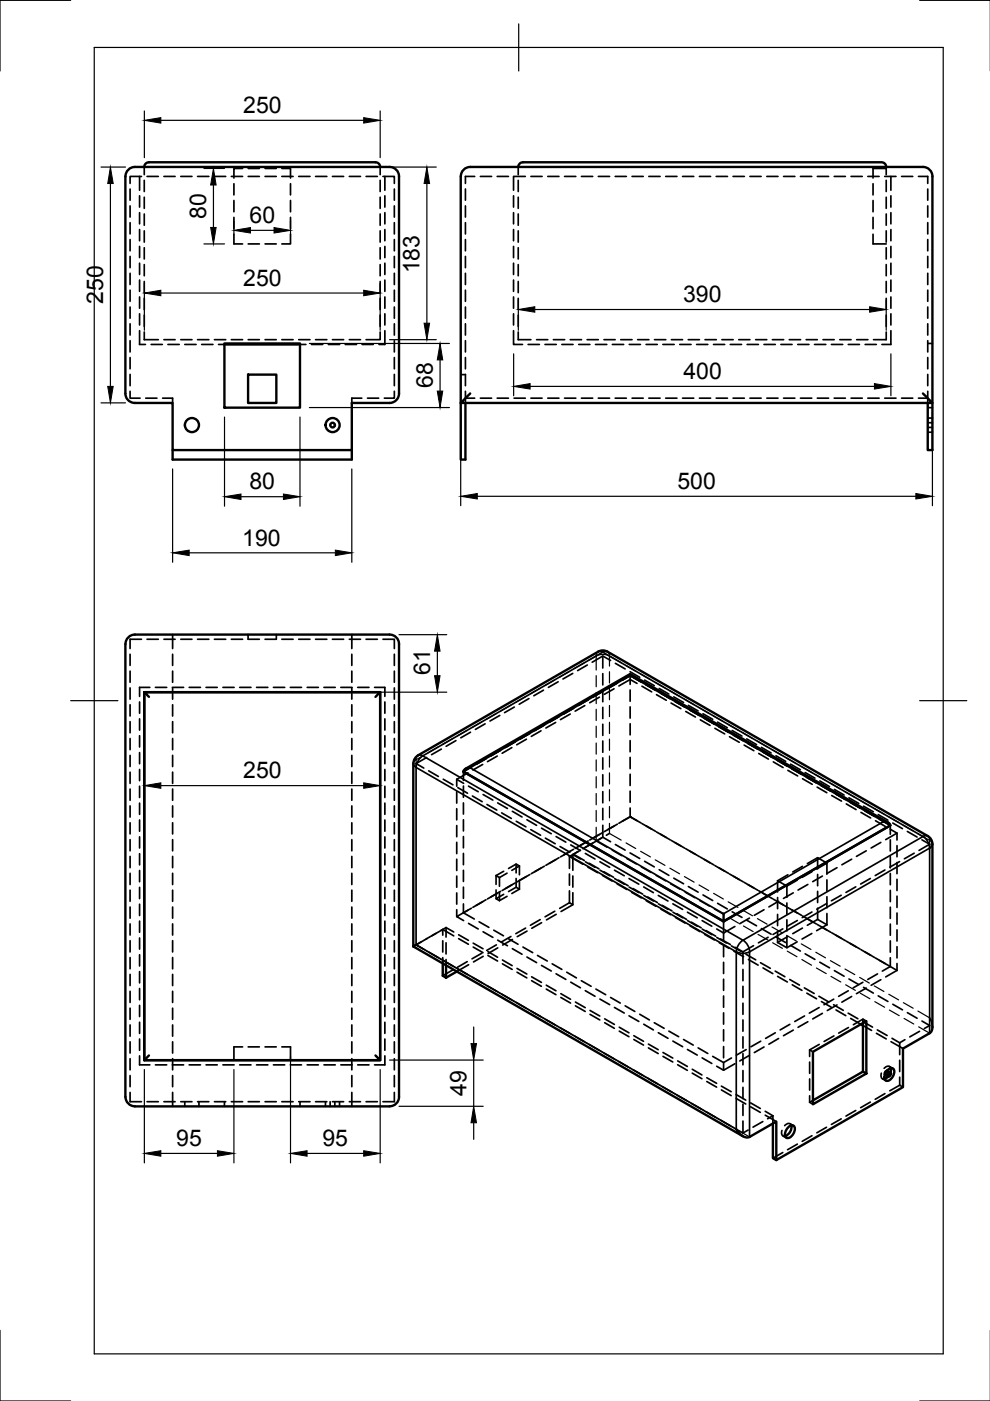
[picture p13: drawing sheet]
<svg xmlns="http://www.w3.org/2000/svg" width="210mm" height="297mm" viewBox="0 0 210 297" stroke-linecap="round" stroke-linejoin="round" font-family="sans-serif">
<defs><g id="words">
<g font-size="4.9">
<text x="51.6" y="24">250</text>
<text x="43.7" y="46.4" transform="rotate(-90 43.7 46.4)">80</text>
<text x="52.9" y="47.3">60</text>
<text x="88.9" y="58" transform="rotate(-90 88.9 58)">183</text>
<text x="21.9" y="64.4" transform="rotate(-90 21.9 64.4)">250</text>
<text x="51.6" y="60.6">250</text>
<text x="144.8" y="64.1">390</text>
<text x="91.8" y="82.3" transform="rotate(-90 91.8 82.3)">68</text>
<text x="144.9" y="80.4">400</text>
<text x="52.9" y="103.8">80</text>
<text x="143.6" y="103.7">500</text>
<text x="51.4" y="115.7">190</text>
<text x="91.2" y="143" transform="rotate(-90 91.2 143)">61</text>
<text x="51.6" y="165">250</text>
<text x="98.9" y="232.3" transform="rotate(-90 98.9 232.3)">49</text>
<text x="37.4" y="243">95</text>
<text x="68.4" y="243">95</text>
</g>
</g></defs>
<!-- layer: Visible -->
<g fill="none" stroke="#000" stroke-width=".51">
<path d="M28.6 35.4h54a2 2 0 0 1 2 2v46a2.02 2.02 0 0 1-2 2h-8v10h-38v-10h-8a2.02 2.02 0 0 1-2-2v-46a2.04 2.04 0 0 1 2-2M30.6 35.4a1 1 0 0 1 1-1h48a1 1 0 0 1 1 1M109.9 35.4a1.04 1.04 0 0 1 1-1h76a1 1 0 0 1 1 1M47.6 72.8h16v13.6h-16zM47.6 73h16M52.6 79.4h6v6h-6zM36.6 95.4v2h38v-2M98.7 85.4v12h-1v-60a2 2 0 0 1 2-2h96a2 2 0 0 1 2 2v58h-1v-10M99.7 83.4l-2 2h100l-2-2M28.6 134.5h54a2 2 0 0 1 2 2v96.1M28.6 134.5a2 2 0 0 0-2 2v96.1M126.8 138.2l-38.2 22"/>
<path d="M126.8 138.2a1.99 1.99 0 0 1 2 0l67.9 39a2 2 0 0 1 1 1.8v39.1l-.2 .6-.4 .4-5.6 3.2v8.2l-26.9 15.5v-8.2l-5.7 3.3a2.51 2.51 0 0 1-2.8-1.7M30.6 146.8h50v78h-50zM30.6 146.8v78M31.6 147.8l-1-1h50l-1 1M80.6 146.8v78l-1-1M133.6 142.9v.3M87.6 161.9v38.8M88.7 160.1a2 2 0 0 0-1 1.8M98.7 163l34.9-20.1 54.7 31.5M99.7 162.8a1.29 1.29 0 0 0-1.4 .8l55.1 31.8 35.4-20.4M187.3 174.2a1.29 1.29 0 0 1 1.5 .8M188.8 175l-35.4 20.4v-1.7"/>
<path d="M87.6 200.7l69.9 40.2M88.2 200.3l-.6 .4M93.9 204.3v2.6l.7 .4M94.6 204.7v2.6M96.9 206l-2.3 1.3M182.5 217.2l.5 .2M183 216.9v10.3M26.6 232.6a2 2 0 0 0 2 2M31.6 223.8l-1 1h50M84.6 232.6a2 2 0 0 1-2 2h-54M163.9 238.2v7.4l.7 .4M167.2 239a.77 .77 0 0 1 1.3 0 1.95 1.95 0 0 1-1.6 2.3 1.29 1.29 0 0 1 0-2z"/>
<path d="M167.8 238.6a2.14 2.14 0 0 1-1.3 2.3M172.4 223l11.3-6.5v11.1l-11.3 6.5zM183 227.2l-10.6 6.1M183 227.2l.7 .4M187.6 227.8l.7 .5M187.6 227.8h.1M188.1 227h.1M188.2 226.8a.77 .77 0 0 1 1.4 0 1.95 1.95 0 0 1-1.7 2.4 1.29 1.29 0 0 1 0-2zM188.3 228.2l-.7 .6M188.4 227.6l.3-.2 .2 .2-.2 .5-.3 .2-.2-.3zM188.9 226.5l-.1 .9-.7-.4"/>
<circle cx="40.7" cy="90.1" r="1.49"/>
<circle cx="70.5" cy="90.1" r=".5"/>
<circle cx="70.5" cy="90.1" r="1.49"/>
</g>
<!-- layer: Hidden -->
<g fill="none" stroke="#000" stroke-width=".36">
<path d="M29.6 37.4v2.9M30 37.4h-2.4v1.5M30.6 35.4v1.6M30.6 38.2v2.4M31.2 37.4h2.4M34.8 37.4h2.3M38.3 37.4h2.4M41.9 37.4h2.4M45.5 37.4h2.4M49 37.4h2.4M49.6 39v2.3M51.4 35.7h-1.8v2"/>
<path d="M52.6 37.4h2.4M52.6 35.7h2.4M56.2 37.4h2.4M56.2 35.7h2.4M59.8 35.7h1.8v2M59.8 37.4h2.3M61.6 39v2.3M63.3 37.4h2.4M66.9 37.4h2.4M70.5 37.4h2.4M74.1 37.4h2.3M77.6 37.4h2.4"/>
<path d="M80.6 35.4v1.6M80.6 38.2v2.4M81.2 37.4h2.4v1.5M81.6 37.4v2.9M100.6 37.4h-1.9v1.5M101.9 37.4h2.3M105.4 37.4h2.4M108.9 37.4v2.9M109 37.4h2.4M109.9 35.4v1.6M109.9 38.2v2.4M112.6 37.4h2.3"/>
<path d="M116.1 37.4h2.4M119.7 37.4h2.4M123.3 37.4h2.4M126.9 37.4h2.3M130.4 37.4h2.4M134 37.4h2.4M137.6 37.4h2.4M141.1 37.4h2.4M144.7 37.4h2.4M148.3 37.4h2.4M151.8 37.4h2.4M155.4 37.4h2.4"/>
<path d="M159 37.4h2.4M162.6 37.4h2.4M166.1 37.4h2.4M169.7 37.4h2.4M173.3 37.4h2.4M176.9 37.4h2.3M180.4 37.4h2.4M184 37.4h2.4M185.1 39v2.3M187.6 37.4h2.4M187.9 35.7h-2.8v2M187.9 35.4v1.6"/>
<path d="M187.9 38.2v2.4M188.9 37.4v2.9M191.2 37.4h2.3M194.7 37.4h2v1.5M27.6 40.1v2.3M27.6 43.7v2.3M27.6 47.2v2.4M27.6 50.8v2.4M27.6 54.4v2.4M27.6 57.9v2.4M29.6 41.5v2.4M29.6 45.1v2.4"/>
<path d="M29.6 48.7v2.3M29.6 52.2v2.4M29.6 55.8v2.4M29.6 59.4v2.4M30.6 41.8v2.4M30.6 45.4v2.4M30.6 48.9v2.4M30.6 52.5v2.4M30.6 56.1v2.4M30.6 59.7v2.3M49.6 42.5v2.4M49.6 46.1v2.4"/>
<path d="M49.6 49.7v2h1.8M52.6 51.7h2.4M56.2 51.7h2.4M61.6 49.7v2h-1.8M61.6 42.5v2.4M61.6 46.1v2.4M80.6 41.8v2.4M80.6 45.4v2.4M80.6 48.9v2.4M80.6 52.5v2.4M80.6 56.1v2.4M80.6 59.7v2.3"/>
<path d="M81.6 41.5v2.4M81.6 45.1v2.4M81.6 48.7v2.3M81.6 52.2v2.4M81.6 55.8v2.4M81.6 59.4v2.4M83.6 40.1v2.3M83.6 43.7v2.3M83.6 47.2v2.4M83.6 50.8v2.4M83.6 54.4v2.4M83.6 57.9v2.4"/>
<path d="M98.7 40.1v2.3M98.7 43.7v2.3M98.7 47.2v2.4M98.7 50.8v2.4M98.7 54.4v2.4M98.7 57.9v2.4M108.9 41.5v2.4M108.9 45.1v2.4M108.9 48.7v2.3M108.9 52.2v2.4M108.9 55.8v2.4M108.9 59.4v2.4"/>
<path d="M109.9 41.8v2.4M109.9 45.4v2.4M109.9 48.9v2.4M109.9 52.5v2.4M109.9 56.1v2.4M109.9 59.7v2.3M185.1 49.7v2h2.8M185.1 42.5v2.4M185.1 46.1v2.4M187.9 41.8v2.4M187.9 45.4v2.4M187.9 48.9v2.4"/>
<path d="M187.9 52.5v2.4M187.9 56.1v2.4M187.9 59.7v2.3M188.9 41.5v2.4M188.9 45.1v2.4M188.9 48.7v2.3M188.9 52.2v2.4M188.9 55.8v2.4M188.9 59.4v2.4M196.7 40.1v2.3M196.7 43.7v2.3M196.7 47.2v2.4"/>
<path d="M196.7 50.8v2.4M196.7 54.4v2.4M196.7 57.9v2.4M27.6 61.5v2.4M27.6 65.1v2.4M27.6 68.7v2.3M27.6 72.2v2.4M27.6 75.8v2.4M27.6 79.4v2.4M29.6 63v2.3M29.6 66.5v2.4M29.6 70.1v2.9h1.2"/>
<path d="M30.6 63.3v2.3M30.6 66.8v2.4M30.6 70.4v1.6h3M32 73h2.4M34.8 72h2.3M35.6 73h2.4M38.3 72h2.4M39.2 73h2.4M41.9 72h2.4M42.8 73h2.3M45.5 72h2.4M46.3 73h1.3"/>
<path d="M49 72h2.4M52.6 72h2.4M56.2 72h2.4M59.8 72h2.3M63.3 72h2.4M63.6 73h1.3M66 73h2.4M66.9 72h2.4M69.6 73h2.4M70.5 72h2.4M73.2 73h2.4M74.1 72h2.3"/>
<path d="M76.8 73h2.3M80.6 70.4v1.6h-3M80.6 63.3v2.3M80.6 66.8v2.4M81.6 63v2.3M81.6 66.5v2.4M81.6 70.1v2.9h-1.3M83.6 61.5v2.4M83.6 65.1v2.4M83.6 68.7v2.3M83.6 72.2v2.4M83.6 75.8v2.4"/>
<path d="M83.6 79.4v2.4M97.7 79.4h1v2.4M98.7 61.5v2.4M98.7 65.1v2.4M98.7 68.7v2.3M98.7 72.2v2.4M98.7 75.8v2.4M108.9 70.1v2.9h1.9M108.9 63v2.3M108.9 66.5v2.4M109.9 70.4v1.6h2.7M109.9 63.3v2.3"/>
<path d="M109.9 66.8v2.4M112 73h2.4M113.8 72h2.3M115.5 73h2.4M117.3 72h2.4M119.1 73h2.4M120.9 72h2.4M122.7 73h2.4M124.5 72h2.4M126.3 73h2.4M128.1 72h2.3M129.8 73h2.4"/>
<path d="M131.6 72h2.4M133.4 73h2.4M135.2 72h2.4M137 73h2.4M138.8 72h2.4M140.5 73h2.4M142.3 72h2.4M144.1 73h2.4M145.9 72h2.4M147.7 73h2.4M149.5 72h2.4M151.3 73h2.3"/>
<path d="M153.1 72h2.3M154.8 73h2.4M156.6 72h2.4M158.4 73h2.4M160.2 72h2.4M162 73h2.4M163.8 72h2.4M165.6 73h2.3M167.3 72h2.4M169.1 73h2.4M170.9 72h2.4M172.7 73h2.4"/>
<path d="M174.5 72h2.4M176.3 73h2.4M178.1 72h2.3M179.9 73h2.3M181.6 72h2.4M183.4 73h2.4M187.9 70.4v1.6h-2.7M187.9 63.3v2.3M187.9 66.8v2.4M188.9 70.1v2.9h-1.9M188.9 63v2.3M188.9 66.5v2.4"/>
<path d="M196.7 61.5v2.4M196.7 65.1v2.4M196.7 68.7v2.3M196.7 72.2v2.4M196.7 75.8v2.4M196.7 79.4v2.4M196.7 72.8h1M27.6 83v1.4h2.1M30.9 84.4h2.4M34.5 84.4h2.1v1M76.7 84.4h-2.1v1M77.9 84.4h2.4"/>
<path d="M83.6 83v1.4h-2.1M98.7 84.4h1.9M98.7 83v2.4M101.9 84.4h2.3M105.4 84.4h2.4M109 84.4h2.4M112.6 84.4h2.3M116.1 84.4h2.4M119.7 84.4h2.4M123.3 84.4h2.4M126.9 84.4h2.3M130.4 84.4h2.4"/>
<path d="M134 84.4h2.4M137.6 84.4h2.4M141.1 84.4h2.4M144.7 84.4h2.4M148.3 84.4h2.4M151.8 84.4h2.4M155.4 84.4h2.4M159 84.4h2.4M162.6 84.4h2.4M166.1 84.4h2.4M169.7 84.4h2.4M173.3 84.4h2.4"/>
<path d="M176.9 84.4h2.3M180.4 84.4h2.4M184 84.4h2.4M187.6 84.4h2.4M191.2 84.4h2.3M194.7 84.4h2M196.7 90.6h1M196.7 89.6h1M196.7 83v2.4M196.7 86.4h1M196.7 91.6h1M196.7 88.6h1"/>
<path d="M27.6 138.7v2.4M30 135.5h-2.4v2M31.2 135.5h2.4M34.8 135.5h2.3M36.6 134.5v3M36.6 138.7v2.4M38.3 135.5h2.4M41.9 135.5h2.4M45.5 135.5h2.4M49 135.5h2.4M52.6 134.5v1M52.6 135.5h2.4"/>
<path d="M58.6 134.5v1h-2.4M59.8 135.5h2.3M63.3 135.5h2.4M66.9 135.5h2.4M70.5 135.5h2.4M74.1 135.5h2.3M74.6 134.5v3M74.6 138.7v2.4M77.6 135.5h2.4M81.2 135.5h2.4v2M83.6 138.7v2.4M127.8 139.1v2.5"/>
<path d="M27.6 142.3v2.4M27.6 145.8v2.4M27.6 149.4v2.4M27.6 153v2.4M27.6 156.6v2.3M29.6 148.8v2.4M29.6 152.4v2.4M29.6 156v2.4M29.6 159.6v2.3M31.8 145.7h-2.2v1.9M33 145.7h2.3M36.5 145.7h2.4"/>
<path d="M36.6 142.3v2.4M36.6 145.8v2.4M36.6 149.4v2.4M36.6 153v2.4M36.6 156.6v2.3M40.1 145.7h2.4M43.7 145.7h2.4M47.3 145.7h2.3M50.8 145.7h2.4M54.4 145.7h2.4M58 145.7h2.4M61.6 145.7h2.3"/>
<path d="M65.1 145.7h2.4M68.7 145.7h2.4M72.3 145.7h2.4M74.6 142.3v2.4M74.6 145.8v2.4M74.6 149.4v2.4M74.6 153v2.4M74.6 156.6v2.3M75.8 145.7h2.4M79.4 145.7h2.2v1.9M81.6 148.8v2.4M81.6 152.4v2.4"/>
<path d="M81.6 156v2.4M81.6 159.6v2.3M83.6 142.3v2.4M83.6 145.8v2.4M83.6 149.4v2.4M83.6 153v2.4M83.6 156.6v2.3M93.6 158.8l-2.1 1.2M96.7 157l-2.1 1.2M99.8 155.2l-2.1 1.2M102.8 153.5l-2 1.2M106 151.7l-2.1 1.2"/>
<path d="M106.1 159.1l-2 1.2M108.5 158.5l-2 1.2M109.1 149.9l-2.1 1.2M109.2 157.3l-2 1.2M111.6 156.7l-2 1.2M112.1 148.1l-2 1.2M112.3 155.5l-2 1.2M114.7 154.9l-2.1 1.2M115.2 146.3l-2 1.2M115.4 153.7l-2.1 1.2M117.8 153.2l-2.1 1.2M118.3 144.6l-2 1.1"/>
<path d="M118.5 151.9l-2 1.2M120.9 151.4l-2.1 1.2M121.4 142.8l-2 1.2M121.6 150.2l-2.1 1.1M124 149.6l-2.1 1.2M124.5 141l-2 1.2M124.7 148.4l-2.1 1.1M127.1 147.8l-2.1 1.2M127.8 146.6l-2.1 1.2M127.8 142.8v2.4M127.8 146.4v2.4M127.8 150v2.3"/>
<path d="M127.8 153.6v2.3M127.8 157.1v2.4M129.5 140l-1.7-.9-2.2 1.3M130.2 146l-2.1 1.2M130.5 140.6l2 1.2M130.9 144.8l-2.1 1.2M131.9 144.2l1.7-1 2.3 1.4-2.3-1.4zM133.6 142.4l2 1.2M133.6 143.2v1.9M133.6 146.3v2.4M133.6 149.9v2.4M133.6 153.4v2.4"/>
<path d="M133.6 157v2.4M135.1 144.9l-1.5-.8-2.4 1.3M136.1 145.5l2.1 1.2M136.7 144.2l2 1.2M136.9 145.2l2.1 1.2M139.2 147.3l2.1 1.2M139.8 146l2 1.2M140 146.9l2.1 1.2M142.3 149.1l2.1 1.1M142.9 147.8l2 1.1M143.1 148.7l2.1 1.2M145.4 150.8l2 1.2"/>
<path d="M145.9 149.5l2.1 1.2M146.2 150.5l2.1 1.2M148.5 152.6l2 1.2M149.1 151.3l2 1.2M149.3 152.3l2.1 1.2M151.6 154.4l2 1.2M152.1 153.1l2.1 1.2M152.4 154.1l2.1 1.2M154.7 156.2l2 1.2M155.2 154.9l2.1 1.2M155.5 155.9l2.1 1.1M157.8 158l2 1.2"/>
<path d="M158.3 156.7l2.1 1.2M158.6 157.6l2.1 1.2M160.9 159.8l2 1.1M161.4 158.5l2.1 1.1M161.7 159.4l2.1 1.2M27.6 160.2v2.3M27.6 163.7v2.4M27.6 167.3v2.4M27.6 170.9v2.3M27.6 174.4v2.4M27.6 178v2.4M29.6 163.1v2.4"/>
<path d="M29.6 166.7v2.4M29.6 170.3v2.4M29.6 173.8v2.4M29.6 177.4v2.4M36.6 160.2v2.3M36.6 163.7v2.4M36.6 167.3v2.4M36.6 170.9v2.3M36.6 174.4v2.4M36.6 178v2.4M74.6 160.2v2.3M74.6 163.7v2.4"/>
<path d="M74.6 167.3v2.4M74.6 170.9v2.3M74.6 174.4v2.4M74.6 178v2.4M81.6 163.1v2.4M81.6 166.7v2.4M81.6 170.3v2.4M81.6 173.8v2.4M81.6 177.4v2.4M83.6 160.2v2.3M83.6 163.7v2.4M83.6 167.3v2.4"/>
<path d="M83.6 170.9v2.3M83.6 174.4v2.4M83.6 178v2.4M88.2 161.9l1.7 .9M88.2 161.9v.8M90.5 160.6l-2.3 1.3M90.9 163.4l2 1.2M94 165.2l2 1.2M96.8 165.2v1.5M96.8 167.9v2.4M96.8 171.5v2.3M96.8 175v2.4"/>
<path d="M96.8 178.6v2.4M96.8 165.2l1.5 .9M97.1 167l2 1.2M98.3 166.7v2.3M98.3 170.2v2.4M98.3 173.8v2.4M98.3 177.4v2.4M99.2 163.9l-2.4 1.3M99.3 166.7l2.1 1.2M99.9 162.6l-1.6 1v1.9M100.2 168.8l2 1.2M102.3 162.1l-2 1.2"/>
<path d="M102.4 168.5l2.1 1.1M103 160.9l-2 1.1M103.3 170.6l2 1.2M105.4 160.3l-2 1.2M105.5 170.2l2.1 1.2M106.4 172.3l2 1.2M108.6 172l2.1 1.2M109.5 174.1l2 1.2M111.7 173.8l2.1 1.2M112.5 175.9l2.1 1.2M114.8 175.6l2.1 1.2M115.6 177.7l2.1 1.2"/>
<path d="M117.9 177.4l2.1 1.1M118.7 179.5l2.1 1.2M121 179.1l2.1 1.2M124 178.7l-2.1 1.2M124.7 178.3l-2.1 1.2M125.7 178.8l-2.1 1.1M127.1 176.9l-2.1 1.2M127.5 177.7l-3.4 2M127.8 176.5l-2.1 1.2M127.8 177.5l-1.1 .7M127.8 160.7v2.4M127.8 164.3v2.3"/>
<path d="M127.8 167.8v2.4M127.8 171.4v2.4M127.8 175v2.5M127.8 177.5l1.7 1M129.2 176.7l-.6 .4M130.2 175.1l-2.1 1.2M130.5 179.1l2 1.1M130.9 174.7l-2.1 1.2M133.6 173.2l2.3 1.3M133.6 173.2l-1.7 .9M133.6 160.6v2.4M133.6 164.2v2.3"/>
<path d="M133.6 167.7v2.4M133.6 171.3v1.9M135.1 174l-1.5-.8-2.4 1.3M136.1 174.6l2.1 1.2M136.9 175.1l2.1 1.2M139.2 176.4l2.1 1.2M140 176.9l2.1 1.2M142.3 178.2l2.9 1.6M145.4 179.9l2 1.2M164 161.5l2 1.2M164.5 160.2l2.1 1.2M164.8 161.2l2.1 1.2"/>
<path d="M167 163.3l2.1 1.2M167.6 162l2.1 1.2M167.9 163l2.1 1.2M170.2 165.1l2 1.2M170.7 163.8l2.1 1.2M171 164.8l2.1 1.2M173.2 166.9l2.1 1.2M173.8 165.6l2.1 1.2M174.1 166.5l2 1.2M176.3 168.7l2.1 1.1M176.9 167.4l2.1 1.2M177.2 168.3l2 1.2"/>
<path d="M179.4 170.4l2.1 1.2M180 169.1l2.1 1.2M180.3 170.1l2.1 1.2M182.5 172.2l2.1 1.2M183.1 170.9l2.1 1.2M183.4 171.9l2 1.2M185.6 174l2.1 1.2M186.2 172.7l2.1 1.2M186.5 173.7l2.3 1.3v1.9M186.8 178.6l-2.1 1.2M188.7 175.8l1.5 .8M188.8 178.1v2.3"/>
<path d="M189.3 174.5l2 1.2M190.2 176.6l-2.4 1.4M190.2 176.6v1.5M190.2 179.3v2.4M192.4 176.3l2 1.2M195.5 178.1l1.6 .9M197.1 179l-2.2 1.3M197.1 179v.8M27.6 181.6v2.4M27.6 185.2v2.3M27.6 188.7v2.4M27.6 192.3v2.4"/>
<path d="M27.6 195.9v2.4M27.6 199.4v2.4M29.6 181v2.4M29.6 184.6v2.4M29.6 188.1v2.4M29.6 191.7v2.4M29.6 195.3v2.4M29.6 198.9v2.3M36.6 181.6v2.4M36.6 185.2v2.3M36.6 188.7v2.4M36.6 192.3v2.4"/>
<path d="M36.6 195.9v2.4M36.6 199.4v2.4M74.6 181.6v2.4M74.6 185.2v2.3M74.6 188.7v2.4M74.6 192.3v2.4M74.6 195.9v2.4M74.6 199.4v2.4M81.6 181v2.4M81.6 184.6v2.4M81.6 188.1v2.4M81.6 191.7v2.4"/>
<path d="M81.6 195.3v2.4M81.6 198.9v2.3M83.6 181.6v2.4M83.6 185.2v2.3M83.6 188.7v2.4M83.6 192.3v2.4M83.6 195.9v2.4M83.6 199.4v2.4M89.3 199.7l-1.1 .6M90.5 199l-2.3 1.3M92.4 197.9l-2 1.2M93.9 197.1l.7 .4v1.2"/>
<path d="M93.9 197.1v1.2M93.9 199.5v2.4M93.9 197.1l-2.3 1.3M94.6 196.7v.8l1.6 .9M94.6 196.7l1.6 .9M94.6 199.9v2.4M94.6 196.7l-1.1 .6M96.8 182.2v2.4M96.8 185.7v2.4M96.8 189.3v2.4M96.8 192.9v1.4M97.2 199l2.1 1.2"/>
<path d="M97.2 198.2l2.1 1.2M98.3 193.5l2.3 1.3M98.3 180.9v2.4M98.3 184.5v2.4M98.3 188.1v2.4M98.3 191.7v1.8M99.2 193l-2.4 1.3 1.5 .9M99.3 195.8l2.1 1.2M99.9 192.6l-1.6 .9M100.3 200l2.1 1.2M101.6 195.4l2.1 1.2M102.3 191.2l-2 1.2"/>
<path d="M102.4 197.6l2.1 1.1M103 190.8l-2 1.2M104.7 197.2l2 1.2M105.2 185.6v1.9M105.2 188.7v1.8M105.2 185.6l.7 .5M105.4 189.4l-2 1.2M105.5 199.3l2.1 1.2M105.9 186.1v1.8M105.9 189.1v1.9M106.1 189l-2 1.2M106.8 189.6l-1.6 .9 .7 .5"/>
<path d="M106.8 184.7l-1.6 .9M107.5 190l-1.6 1M107.5 185.1l-1.6 1M107.8 199l2 1.2M108.3 198.6l-2 1.1M108.5 187.6l-2 1.2M108.6 199.2l-2 1.2M109.2 187.2l-2 1.2M109.4 186.3v1.8l.7 .4M109.4 188.1l-1.6 .9M109.4 183.2v1.9M110.1 183.6l-.7-.4-1.6 .9"/>
<path d="M110.1 188.5l-1.6 .9M110.1 183.6v1.9M110.1 186.7v1.8M110.1 183.6l-1.6 .9M111.4 196.8l-2 1.2M111.6 185.8l-2 1.2M111.7 197.4l-2 1.2M112.3 185.4l-2 1.2M114.5 195l-2 1.2M114.7 184.1l-2.1 1.1M114.8 195.6l-2 1.2M115.4 183.6l-2.1 1.2"/>
<path d="M117.6 193.2l-2 1.2M117.8 182.3l-2.1 1.2M117.9 193.9l-2 1.1M118.5 181.8l-2 1.3M120.7 181.6l2.9 1.6M120.7 181.6v2.5M120.7 185.3v2.4M120.7 188.9v2.5M120.7 191.4l-2 1.2M120.9 180.5l-2.1 1.2M121.5 189.3v2.5l-.8-.4M121.5 181.2l1.6 .9"/>
<path d="M121.5 181.2v3.3M121.5 185.7v2.4M121.5 191.8l-2.5 1.5M121.6 180.1l-2.1 1.2M121.8 181.3l2.1 1.1M122.6 180.5l-1.1 .7M123.1 180.3l-2.4 1.3M124.1 180.9l2.1 1.2M124.1 182.7l2.1 1.2M124.6 183.8l2.1 1.2M124.9 183l2.1 1.2M127.2 182.7l2.1 1.2"/>
<path d="M127.2 184.5l2.1 1.2M127.7 185.6l2.1 1.2M128 184.8l2.1 1.2M130.3 184.5l2.1 1.2M130.3 186.3l2.1 1.2M130.8 187.4l2.1 1.2M131.1 186.6l2.1 1.2M133.4 186.3l2 1.2M133.4 188.1l2.1 1.2M133.6 180.8l2 1.2M133.9 189.2l2.1 1.2M134.2 188.4l2.1 1.2"/>
<path d="M136.5 188.1l2 1.2M136.5 189.9l2.1 1.1M136.7 182.6l2 1.2M137 191l2.1 1.2M137.3 190.2l2.1 1.2M139.6 189.9l2 1.1M139.6 191.6l2 1.2M139.8 184.4l2 1.2M140.1 192.8l2.1 1.1M140.4 191.9l2.1 1.2M142.7 191.6l2 1.2M142.7 193.4l2.1 1.2"/>
<path d="M142.9 186.2l2 1.2M143.2 194.5l2.1 1.2M143.5 193.7l2.1 1.2M145.8 193.4l2 1.2M145.8 195.2l2 1.2M145.9 188l2.1 1.2M146.2 180.4l2.1 1.2M146.3 196.3l2.1 1.2M146.6 195.5l2.1 1.2M148.5 181.7l2 1.2M148.9 195.2l2 1.2M148.9 197l2 1.2"/>
<path d="M149.1 189.7l2 1.2M149.3 182.2l2.1 1.2M149.4 198.1l2.1 1.2M149.7 197.3l2 1.2M151.6 183.5l2 1.2M152 198.8l2 1.1M152.1 191.5l2.1 1.2M152.4 184l2.1 1.2M152.5 199.9l2.1 1.2M152.8 199.1l2.1 1.2M153.4 195.4v3.9M154.7 185.3l2.9 1.7"/>
<path d="M155.2 193.3l2.1 1.2M155.8 196.4l-2.4 1.4-1.4-.8M157.8 187.1l2 1.2M158.3 195.1l2.1 1.2M158.6 187.6l2.1 1.2M158.9 194.7l-2.1 1.1M160.9 188.9l2.9 1.6M161.4 196.9l2.1 1.2M162 192.9l-2.1 1.2M162.9 198.7l-2.1 1.2M164 190.6l2 1.2M164.5 198.7l2.1 1.1"/>
<path d="M164.8 191.1l2.1 1.2M164.9 186.7l1.9 1.2M164.9 186.7v2.4M164.9 190.3v2.4M164.9 193.9v2.3M164.9 197.4v2.4M165.1 191.1l-2.1 1.2M166 196.9l-2.1 1.2M166.8 187.9v2.4M166.8 191.4v2.4M166.8 195v2.4M166.8 198.6v2.3"/>
<path d="M167 198.6l-2.1 1.2M167 185.5l-2.1 1.2M167 192.4l2.1 1.2M167.9 192.9l2.1 1.2M168.2 189.3l-2.1 1.2M169 199.7l-2.2 1.2-1.9-1.1M169 186.6l-2.2 1.3M169.1 195.2l-2.1 1.1M170.1 196.8l-2 1.2M170.1 183.7l-2 1.2M170.2 194.2l2 1.2M171 194.7l2.1 1.2"/>
<path d="M171.3 187.5l-2.1 1.2M172.1 197.9l-2 1.2M172.1 184.8l-2 1.2M172.1 193.4l-2 1.1M173.2 196l2.9 1.7M173.4 194.9l-2.2 1.3M173.4 194.9l1.9 1.2M173.4 181.8v2.4M173.4 185.4v2.4M173.4 189v2.4M173.4 192.6v2.3M173.4 181.8l1.9 1.2"/>
<path d="M173.4 181.8l-2.2 1.3M174.4 185.7l-2.1 1.2M175.2 191.6l-2 1.2M175.3 196.1l-2.2 1.2M175.3 183v2.4M175.3 186.5v2.4M175.3 190.1v2.4M175.3 193.7v2.4M175.3 183l-2.2 1.2M176.3 197.8l2.1 1.2M177.2 198.3l2 1.1M177.5 184l-2.1 1.2"/>
<path d="M178.4 189.8l-2.1 1.2M179.4 199.5l2.1 1.3M180.6 182.2l-2.1 1.2M181.4 188l-2 1.2M183.7 180.4l-2.1 1.2M184.5 186.3l-2 1.1M187.6 184.5l-2 1.1M188.8 181.6v2.4M188.8 185.2v2.4M188.8 188.8v2.4M188.8 192.3v2.4M188.8 195.9v2.4"/>
<path d="M188.8 199.5v2.4M190.2 182.9v2.3M190.2 186.4v2.4M190.2 190v2.4M190.2 193.6v2.3M190.2 197.2v2.3M190.7 182.7l-2 1.2M193.8 180.9l-2.1 1.2M27.6 203v2.4M27.6 206.6v2.4M27.6 210.2v2.3M27.6 213.7v2.4"/>
<path d="M27.6 217.3v2.4M29.6 202.4v2.4M29.6 206v2.4M29.6 209.6v2.4M29.6 213.2v2.3M29.6 216.7v2.4M36.6 203v2.4M36.6 206.6v2.4M36.6 210.2v2.3M36.6 213.7v2.4M36.6 217.3v2.4M74.6 203v2.4"/>
<path d="M74.6 206.6v2.4M74.6 210.2v2.3M74.6 213.7v2.4M74.6 217.3v2.4M81.6 202.4v2.4M81.6 206v2.4M81.6 209.6v2.4M81.6 213.2v2.3M81.6 216.7v2.4M83.6 203v2.4M83.6 206.6v2.4M83.6 210.2v2.3"/>
<path d="M83.6 213.7v2.4M83.6 217.3v2.4M88.2 200.3l-.6 .4M88.2 200.3l1.7 1M90.9 201.9l2 1.1M93.9 203v1.3M94 203.6l2 1.2M94.6 203.4v1.3M95.9 205.7l-2 1.2M97.1 205.4l2 1.2M99.1 203.9l-2.1 1.2M99.4 204.5l-2.5 1.5"/>
<path d="M100.2 207.2l2 1.2M100.3 200.8l2.1 1.2M102.2 202.1l-2.1 1.2M102.4 202.8l-2 1.1M103.3 209l2 1.2M103.4 202.6l2.1 1.2M103.4 201.7l2.1 1.3M105.2 200.3l-2 1.2M105.5 201l-2 1.2M106.4 210.8l2 1.1M106.5 204.4l2.1 1.1M106.5 203.5l2.1 1.2"/>
<path d="M108.6 201.1l2.1 1.2M109.5 212.5l2 1.2M109.6 206.1l2.1 1.2M109.6 205.3l2.1 1.2M110.9 200.8l2 1.2M111.7 202.9l2.1 1.2M112.5 214.3l2.1 1.2M112.7 207.9l2.1 1.2M112.7 207.1l2.1 1.2M114 202.6l2 1.2M114.8 204.7l2.1 1.2M115.6 216.1l2.1 1.2"/>
<path d="M115.8 209.7l2.1 1.2M115.8 208.9l2.1 1.2M117.1 204.4l2 1.1M117.9 206.5l2.1 1.2M118.7 217.9l2.1 1.2M118.9 211.5l2.1 1.2M118.9 210.7l2.1 1.2M120.2 206.1l2 1.2M121 208.2l2.1 1.2M121.8 219.7l2.1 1.2M122 213.3l2.1 1.1M122 212.5l2.1 1.1"/>
<path d="M123.3 207.9l2 1.2M124.1 210l2.1 1.2M125.1 215.1l2.1 1.1M125.1 214.2l2.1 1.2M126.3 209.7l2.1 1.2M127.2 211.8l2.1 1.2M128.2 216.8l2.1 1.2M128.2 216l2.1 1.2M129.5 211.5l2 1.2M130.3 213.6l2.1 1.2M131.3 218.6l2 1.2M131.3 217.8l2 1.2"/>
<path d="M132.5 213.3l2.1 1.1M133.4 215.4l2 1.2M134.4 219.6l2 1.2M135.6 215l2.1 1.2M136.5 217.2l2 1.2M138.7 216.8l2.1 1.2M139.6 219l2 1.1M141.8 218.6l2.1 1.2M153.4 200.5v2.3M153.4 204v2.4M153.4 207.6v2.4M153.4 211.2v2.4"/>
<path d="M153.4 214.7v2.4M153.4 218.3v2.4M155.1 200.5l2 1.2M155.6 201.7l2 1.1M155.9 200.9l1.6 .9M157.5 201.8v2.6M157.5 205.5v2.4M157.5 209.1v2.4M157.5 212.7v2.4M157.5 216.2v2.4M157.5 219.8v2.4M158.2 202.3l2 1.2"/>
<path d="M158.7 203.4l2 1.2M159.8 200.5l-2.3 1.3M161.2 204.1l2.1 1.2M161.8 205.2l2.1 1.2M164.4 205.9l2 1.2M164.4 219l-2.1 1.2M164.9 207l2 1.2M167.4 207.7l2.1 1.2M167.5 217.2l-2.1 1.2M167.6 200.4l2.1 1.2M168 208.8l2 1.2M168.2 218.4l-2.1 1.2"/>
<path d="M170.5 209.5l2.1 1.1M170.6 215.4l-2.1 1.2M170.7 202.2l2.1 1.2M171.1 210.6l2 1.2M171.3 216.6l-2.1 1.2M173.6 211.2l2.1 1.2M173.7 213.6l-2.1 1.2M173.8 204l2.1 1.2M174.2 212.4l2 1.1M174.4 214.8l-2.1 1.2M176.7 213l2.1 1.2M176.8 211.8l-2.1 1.2"/>
<path d="M176.8 219.6l-2.1 1.2M176.9 205.8l2.1 1.2M177.2 214.1l2.1 1.2M177.5 213.1l-2.1 1.2M179.8 214.8l2.1 1.2M179.9 210.1l-2.1 1.2M179.9 217.9l-2.1 1.1M180 207.6l2.1 1.2M180.3 200l2.1 1.2M180.4 215.9l2.1 1.3M180.6 211.3l-2.1 1.2M182.5 201.3l2.1 1.2"/>
<path d="M182.9 216.6l2.1 1.2M182.9 208.3l-2 1.2M183 216.9v-.8l-2.1 1.2M183 217.4l1.8 1.1M183 216.1l.7 .4M183.1 209.3l2.1 1.3M183.4 201.8l2 1.2M183.7 209.5l-2.1 1.2M185.6 203.1l2.1 1.2M185.8 219.1l2.1 1.2M186 218.4l2.1 1.1M186.1 206.5l-2.1 1.2"/>
<path d="M186.2 211.1l2.1 1.2M186.5 203.6l2.3 1.3M186.8 207.7l-2.1 1.2M188.7 204.9l1.5 .8M188.8 204.9l-1.7 1M188.8 203.1v1.8M189.3 212.9l2 1.2M190.2 205.7l-2.4 1.4M190.2 200.7v2.4M190.2 204.3v1.4M192.4 214.7l2 1.2M195 218.7l-2.1 1.1"/>
<path d="M195.5 216.5l1.6 .9-1.1 .7M197.1 215.8l.4 .8 .2 1.2M27.6 220.9v2.4M27.6 224.5v2.3M27.6 228v2.4M27.6 231.6v2h2.4M29.6 220.3v2.4M29.6 223.9v1.9h2.2M31.2 233.6h2.4M33 225.8h2.3M34.8 233.6h2.3M36.5 225.8h2.4"/>
<path d="M36.6 220.9v2.4M36.6 224.5v2.3M36.6 228v2.4M36.6 231.6v3M38.3 233.6h2.4M39.2 233.6v1M40.1 225.8h2.4M41.9 233.6h2.4M42.2 233.6v1M43.7 225.8h2.4M45.5 233.6h2.4M47.3 225.8h2.3"/>
<path d="M47.6 233.6v1M49 233.6h2.4M50.8 225.8h2.4M51.4 222h-1.8v2.8M52.6 222h2.4M52.6 233.6h2.4M54.4 225.8h2.4M56.2 222h2.4M56.2 233.6h2.4M58 225.8h2.4M59.8 222h1.8v2.8M59.8 233.6h2.3"/>
<path d="M61.6 225.8h2.3M63.3 233.6h2.4M63.6 233.6v1M65.1 225.8h2.4M66.9 233.6h2.4M68.7 225.8h2.4M69 233.6v1M70 233.6v1M70.5 233.6h2.4M71 233.6v1M72 233.6v1M72.3 225.8h2.4"/>
<path d="M74.1 233.6h2.3M74.6 220.9v2.4M74.6 224.5v2.3M74.6 228v2.4M74.6 231.6v3M75.8 225.8h2.4M77.6 233.6h2.4M81.6 220.3v2.4M81.6 223.9v1.9h-2.2M83.6 220.9v2.4M83.6 224.5v2.3M83.6 228v2.4"/>
<path d="M83.6 231.6v2h-2.4M124.9 221.5l2.1 1.2M128 223.3l2.1 1.1M131.1 225l2.1 1.2M134.2 226.8l2.1 1.2M134.4 220.4l2 1.2M137.3 228.6l2.1 1.2M137.5 222.2l2.1 1.2M137.5 221.4l2.1 1.2M140.4 230.4l2.1 1.2M140.6 224l2 1.2M140.6 223.1l2 1.2"/>
<path d="M142.7 220.7l2 1.2M143.5 232.2l2.1 1.1M143.7 225.7l2 1.2M143.7 224.9l2 1.2M144.9 220.4l2.1 1.2M145.8 222.5l2 1.2M146.6 233.9l2.1 1.2M146.8 227.5l2 1.2M146.8 226.7l2 1.2M148 222.2l2.1 1.2M148.9 224.3l2 1.2M149.7 235.7l2 1.2"/>
<path d="M149.9 229.3l2 1.2M149.9 228.5l2 1.2M151.1 224l2.3 1.3 1.7-1M152.8 237.5l2.1 1.2M153 231.1l2 1.2M153 230.3l2 1.2M153.4 221.9v2.4M153.4 225.5v1.4M155.8 225.5l-2.4 1.4-1.4-.8M155.9 239.3l1.6 .9M156.1 232.9l2 1.2M156.1 232.1l2 1.1"/>
<path d="M157.5 223.4v2.4M157.5 227v2.3M157.5 230.5v2.4M157.5 234.1v2.4M157.5 237.7v2.5M158.2 222.5l-2.1 1.2M158.6 239.6l-1.1 .6M158.9 223.8l-2.1 1.1M159.2 234.7l2 1.1M159.2 233.8l2 1.2M161.3 220.8l-2.1 1.1M161.7 237.8l-2 1.2"/>
<path d="M162 222l-2.1 1.2M162.2 236.4l2.4 1.4M162.2 235.6l1.7 1M163.9 236.6v1.6M163.9 236.6l-1.1 .6M165.1 220.2l-2.1 1.2M165.8 239.7a.78 .78 0 0 0 .7 1.2M167.5 238.3l.7 .4M167.8 238.6a.77 .77 0 0 0-.7-.4 .77 .77 0 0 0-.7 .5M171.7 225.2v2.4M171.7 228.8v2.3M171.7 232.3v1.4"/>
<path d="M171.7 233.7l.7 .4M171.7 222.6l.7 .4M172.4 233.3l-.7 .4M173.7 221.4l-2 1.2v1.4M175.2 239l-2 1.2M178.4 237.2l-2.1 1.2M181.4 235.4l-2 1.2M184.5 233.7l-2 1.2M186.9 227.5a.82 .82 0 0 0 .6 1.3M187.1 228.7l.7 .4M187.6 231.9l-2 1.2M187.6 227.2a.33 .33 0 0 1 .6-.1 .33 .33 0 0 1-.1 .5 .32 .32 0 0 1-.5 .2 .32 .32 0 0 1 0-.5z"/>
<path d="M188.6 226.1l.7 .4M188.8 227.4l-.5 .9M188.9 226.5a.77 .77 0 0 0-.8-.5 .77 .77 0 0 0-.6 .5M188.9 220.9l2.6 1.4M189.1 220.1l1.7 1M190.8 221.1v2.5M190.8 224.8v2.4M190.8 228.4v1.7M190.8 230.1l.7 .4M190.8 230.1l-2.1 1.2M191.9 220.4l-1.1 .7M166 244.4l-2.1 1.2"/>
<path d="M166 240.9l.7 .4M169.1 242.6l-2.1 1.2M172.1 240.8l-2 1.2"/>
</g>
<!-- layer: Visible Narrow -->
<g fill="none" stroke="#000" stroke-width=".36">
<path d="M126.8 138.2l.5-.1 .5 .2M127.8 138.3l67.9 39.1M127.8 138.3l-38.2 22M128.8 138.2l-.4-.1-.6 .2M88.2 162.7l67.9 39.1v37.6l-67.9-39.1zM88.7 160.1h.4l.5 .1M89.6 160.3l67.9 39.1M89.7 160.2l-1 1.1-.5 1.4-.4-.4-.1-.4M99.7 162.8l33.9-19.6 53.7 31-33.9 19.5zM195.7 177.4l-38.2 22M195.7 177.3l1 1.1 .4 1.4M196.7 177.2h-.5l-.5 .1"/>
<path d="M197.1 179.8l-38.2 22v39.3M197.1 179.8v39.3M197.7 179l-.2 .4-.4 .4M157.5 199.3l1 1.1 .4 1.4-1.4 .3-1.4-.3M157.5 199.3l-1 1.1-.4 1.4"/>
</g>
<!-- layer: Hidden -->
<g fill="#000">
<circle cx="133.6" cy="143.2" r=".18"/>
<circle cx="133.6" cy="173.2" r=".18"/>
<circle cx="88.2" cy="200.3" r=".18"/>
</g>
<!-- layer: Hidden Narrow -->
<g fill="none" stroke="#000" stroke-width=".25">
<path d="M126.4 139.1a3.1 3.1 0 0 1 2.8 0M126.4 139.1v3M126.4 139.1l-1.6 .9M126.8 138.2l-.3 .4-.1 .5M128.8 138.2l.4 .4v.5M129.2 139.1l2.5 1.4M129.2 139.1v2.1M92.9 158.4l-2.1 1.2M95.9 156.6l-2 1.2M99.1 154.8l-2.1 1.2M102.2 153.1l-2.1 1.1M105.2 151.3l-2 1.2"/>
<path d="M108.3 149.5l-2 1.2M111.4 147.7l-2 1.2M114.5 145.9l-2 1.2M117.6 144.2l-2 1.1M120.7 142.4l-2 1.2M123.8 140.6l-2 1.2M126.4 143.2v2.4M126.4 146.8v2.4M126.4 150.4v2.4M126.4 154v2.3M126.4 157.5v2.4M129.2 142.4v2.4"/>
<path d="M129.2 146v2.4M129.2 149.6v2.3M129.2 153.1v2.4M129.2 156.7v2.4M132.7 141.1l2.1 1.2M135.8 142.9l2.1 1.2M138.9 144.7l2.1 1.2M142 146.5l2.1 1.1M145.1 148.2l2.1 1.2M148.2 150l2.1 1.2M151.3 151.8l2.1 1.2M154.4 153.6l2.1 1.2"/>
<path d="M157.5 155.4l2.1 1.2M160.6 157.1l2 1.2M163.7 158.9l2.1 1.2M88.2 161.1l-.4 .3-.2 .5M88.2 161.1v.8M88.6 160.2l-.3 .4-.1 .5M89.8 160.2l-1.6 .9M126.4 175.4v2.9l2.3 1.4M126.4 161.1v2.4M126.4 164.7v2.4M126.4 168.2v2.4M126.4 171.8v2.4"/>
<path d="M129.2 174.6v2.1l2.5 1.4M129.2 160.3v2.4M129.2 163.9v2.3M129.2 167.4v2.4M129.2 171v2.4M132.7 178.7l2.1 1.2M166.8 160.7l2 1.2M169.9 162.5l2 1.2M173 164.3l2 1.2M176.1 166.1l2 1.1M179.2 167.9l2 1.1M182.3 169.6l2 1.2"/>
<path d="M185.4 171.4l2 1.2M188.4 173.2l2.1 1.2M191.5 175l2.1 1.2M194.6 176.8l2.5 1.4M196.7 177.3l.3 .4 .1 .5M197.1 178.2l.4 .4 .2 .4M197.1 178.2v.8M129.8 180.3l2 1.2M132.9 182.1l2 1.1M135.8 180.5l2.1 1.2M136 183.8l2 1.2M138.9 182.3l2.1 1.2"/>
<path d="M139.1 185.6l2 1.2M142 184.1l2.1 1.2M142.2 187.4l2 1.2M145.1 185.9l2.1 1.1M145.2 189.2l2.1 1.2M148.2 187.6l2.1 1.2M148.3 191l2.1 1.2M151.3 189.4l2.1 1.2M151.4 192.8l2.1 1.1M154.4 191.2l2.1 1.2M154.5 194.5l2.1 1.2M157.5 193l2.1 1.2"/>
<path d="M157.6 196.3l2.1 1.2M160.6 194.8l2 1.1M160.7 198.1l2.1 1.2M163.7 196.5l2.1 1.2M163.8 199.9l2.1 1.2M166.8 198.3l2 1.2M88.2 200.3h.1M88.2 200.3l2.4 1.4M91.6 202.3l2 1.2M94.7 204.1l2.1 1.1M97.8 205.8l2 1.2M100.9 207.6l2 1.2"/>
<path d="M104 209.4l2 1.2M107.1 211.2l2 1.2M110.2 213l2 1.2M113.3 214.7l2 1.2M116.4 216.5l2 1.2M119.4 218.3l2.1 1.2M166.9 201.7l2.1 1.1M169.9 200.1l2 1.2M170 203.4l2.1 1.2M173 201.9l2 1.2M173.1 205.2l2.1 1.2M176.1 203.7l2 1.2"/>
<path d="M176.2 207l2.1 1.2M179.2 205.5l2 1.1M179.3 208.8l2.1 1.2M182.3 207.2l2 1.2M182.4 210.6l2 1.2M185.4 209l2 1.2M185.5 212.4l2.1 1.2M188.4 210.8l2.1 1.2M188.6 214.2l2 1.1M191.5 212.6l2.1 1.2M191.7 215.9l2 1.2M194.6 214.4l2.5 1.4"/>
<path d="M194.8 217.7l2.3 1.4M122.5 220.1l2.1 1.2M125.6 221.9l2.1 1.2M128.7 223.7l2.1 1.1M131.8 225.4l2.1 1.2M134.9 227.2l2.1 1.2M138 229l2.1 1.2M141.1 230.8l2.1 1.2M144.2 232.6l2.1 1.2M147.3 234.3l2.1 1.2M150.4 236.1l2.1 1.2M153.5 237.9l2.1 1.2"/>
<path d="M156.6 239.7l2.3 1.4"/>
</g>
<!-- layer: Border -->
<path d="M15 .1h-15v15M20 10.1h180v276.9h-180zM110 5.1v10M195 .1h15M15 148.6h10M195 148.6h10M0 282.1v14.9h15M195 297h15" fill="none" stroke="#000" stroke-width=".25"/>
<!-- layer: Dimensions -->
<g fill="none" stroke="#000" stroke-width=".25">
<path d="M21.4 35.4h5.2M23.4 38.9v43M30.6 23.5v9.9M34.1 25.5h43M43.2 35.7h4.4M45.3 39.2v9M80.6 23.5v9.9M82.6 35.4h9.9M90.5 38.9v29.6M43.2 51.7h4.4M49.6 46.8v2.9M53.1 48.8h5"/>
<path d="M61.6 46.8v2.9M30.6 60.1v9.9M34.1 62.1h43M65.6 72.8h29.7M80.6 60.1v9.9M82.6 72h9.9M93.3 76.3v6.6M108.9 75v8.9M109.9 63.6v6.4M113.4 65.6h71M187.9 63.6v6.4M188.9 75v8.9"/>
<path d="M21.4 85.4h5.2M36.6 99.4v19.8M47.6 88.4v18.9M63.6 88.4v18.9M65.6 86.4h29.7M74.6 99.4v19.8M97.7 87.4v19.8M112.4 81.9h73M197.7 87.4v19.8M40.1 117.2h31M51.1 105.3h9M101.2 105.2h93"/>
<path d="M84.6 134.6h10.1M92.7 138.1v5.2M30.6 148.8v19.8M32.6 146.8h62.1M80.6 148.8v19.8M34.1 166.6h43M100.4 217.7v3.6M30.6 226.8v19.8M49.6 226.8v19.8M61.6 224v22.6M80.6 226.8v19.8M82.6 224.8h19.8"/>
<path d="M84.6 234.6h17.8M100.4 224.8v9.8M100.4 238v3.6M34.1 244.5h12M65.1 244.5h12"/>
</g>
<g fill="#000" stroke="#000" stroke-width=".21">
<path d="M23.4 35.4l.6 3.5h-1.2zM30.6 25.5l3.5-.6v1.2zM45.3 35.7l.5 3.5h-1.1zM77.1 24.9l3.5 .6-3.5 .6zM90.5 35.4l.6 3.5h-1.2zM44.7 48.2h1.1l-.5 3.5zM49.6 48.8l3.5-.6v1.2zM58.1 48.2l3.5 .6-3.5 .6zM30.6 62.1l3.5-.6v1.2zM77.1 61.5l3.5 .6-3.5 .6zM89.9 68.5h1.2l-.6 3.5zM93.3 72.8l.6 3.5h-1.2z"/>
<path d="M109.9 65.6l3.5-.6v1.2zM184.4 65l3.5 .6-3.5 .6zM22.8 81.9h1.2l-.6 3.5zM92.7 82.9h1.2l-.6 3.5zM108.9 81.9l3.5-.6v1.2zM185.4 81.3l3.5 .6-3.5 .6zM36.6 117.2l3.5-.6v1.2zM47.6 105.3l3.5-.6v1.2zM60.1 104.7l3.5 .6-3.5 .6zM71.1 116.6l3.5 .6-3.5 .6zM97.7 105.2l3.5-.6v1.2zM194.2 104.6l3.5 .6-3.5 .6z"/>
<path d="M92.7 134.6l.6 3.5h-1.2zM92.1 143.3h1.2l-.6 3.5zM30.6 166.6l3.5-.6v1.1zM77.1 166l3.5 .6-3.5 .5zM99.9 221.3h1.1l-.6 3.5zM100.4 234.6l.6 3.4h-1.1zM30.6 244.5l3.5-.5v1.1zM46.1 244l3.5 .5-3.5 .6zM61.6 244.5l3.5-.5v1.1zM77.1 244l3.5 .5-3.5 .6z"/>
</g>
<use href="#words"/>
</svg>
